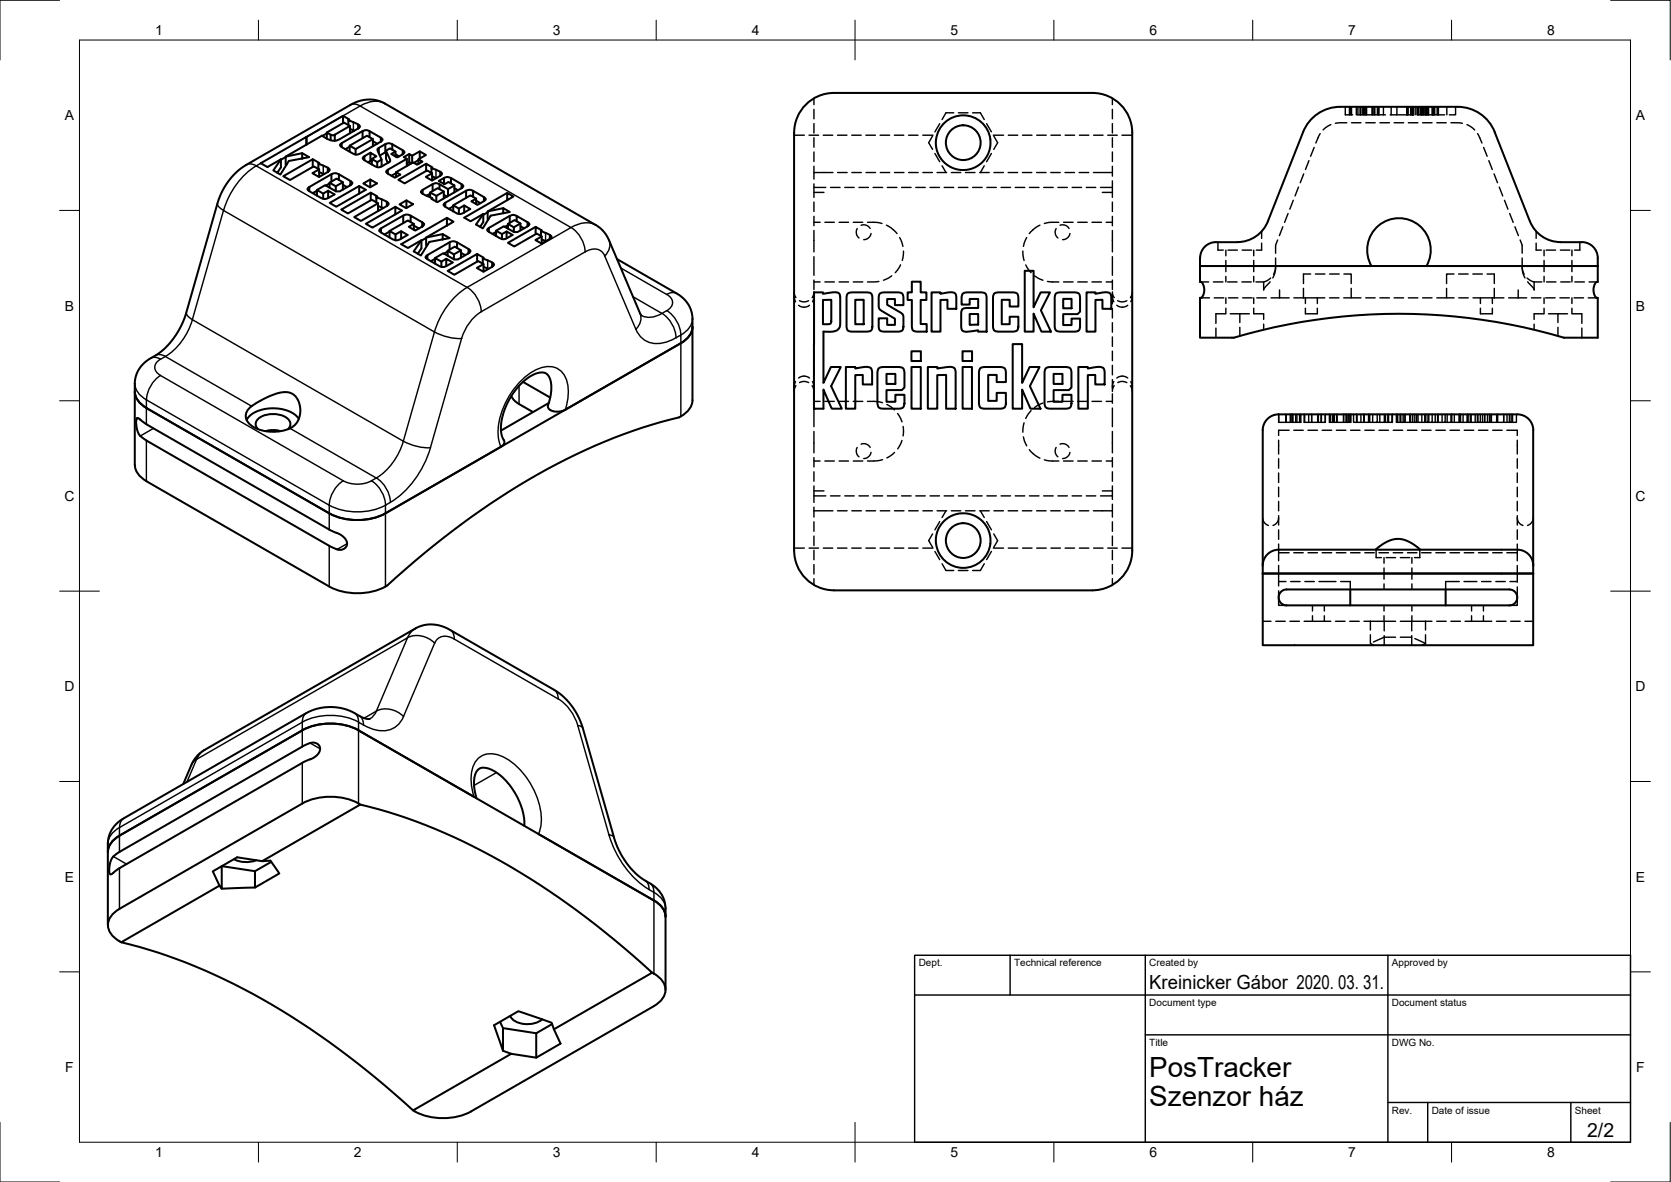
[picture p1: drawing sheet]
<svg xmlns="http://www.w3.org/2000/svg" width="420mm" height="297mm" viewBox="0 0 420 297" stroke-linecap="round" stroke-linejoin="round" font-family="sans-serif">
<defs><g id="words">
<g font-size="7">
<text x="289" y="270.6">PosTracker</text>
<text x="289" y="278.1">Szenzor ház</text>
</g>
<g font-size="4.9">
<text x="289" y="248.5">Kreinicker Gábor 2020. 03. 31.</text>
<text x="399.1" y="285.7">2/2</text>
</g>
<g font-size="3.5">
<text x="39" y="8.8">1</text>
<text x="89" y="8.8">2</text>
<text x="139" y="8.8">3</text>
<text x="189" y="8.8">4</text>
<text x="239" y="8.8">5</text>
<text x="289" y="8.8">6</text>
<text x="339" y="8.8">7</text>
<text x="389" y="8.8">8</text>
<text x="16.3" y="30.2">A</text>
<text x="411.3" y="30.2">A</text>
<text x="16.3" y="78">B</text>
<text x="411.3" y="78">B</text>
<text x="16.2" y="125.9">C</text>
<text x="411.2" y="125.9">C</text>
<text x="16.2" y="173.7">D</text>
<text x="411.2" y="173.7">D</text>
<text x="16.3" y="221.6">E</text>
<text x="411.3" y="221.6">E</text>
<text x="16.4" y="269.4">F</text>
<text x="411.4" y="269.4">F</text>
<text x="39" y="290.8">1</text>
<text x="89" y="290.8">2</text>
<text x="139" y="290.8">3</text>
<text x="189" y="290.8">4</text>
<text x="239" y="290.8">5</text>
<text x="289" y="290.8">6</text>
<text x="339" y="290.8">7</text>
<text x="389" y="290.8">8</text>
</g>
<g font-size="2.5">
<text x="231" y="242.9">Dept.</text>
<text x="255" y="242.9">Technical reference</text>
<text x="289" y="242.9">Created by</text>
<text x="350" y="242.9">Approved by</text>
<text x="289" y="252.8">Document type</text>
<text x="350" y="252.8">Document status</text>
<text x="289" y="262.9">Title</text>
<text x="350" y="262.9">DWG No.</text>
<text x="350" y="279.9">Rev.</text>
<text x="360" y="279.9">Date of issue</text>
<text x="396" y="279.9">Sheet</text>
</g>
</g></defs>
<!-- layer: Hidden -->
<g fill="none" stroke="#000" stroke-width=".36">
<path d="M199.7 34h2.5M203.4 34h2.4M204.7 24.7v1.6M204.7 27.5v2.4M204.7 31.1v2.3M204.7 34.6v2.4M204.7 38.2v2.4M207 34h2.4M210.6 34h2.4M214.2 34h2.3M217.7 34h2.4M221.3 34h2.4"/>
<path d="M224.9 34h2.3M228.5 34h2.3M232 34h2.6M234.5 34.2l-1 1.7 1 1.6M235.1 38.6l1.2 2M236.3 31.1l-1.2 2M239.8 28.3h-2l-.9 1.7M241 28.3h2.4M244.6 28.3h1.9l1 1.7M248.1 31.1l1.2 2M249.3 38.6l-1.2 2M249.8 34h2.5"/>
<path d="M249.9 34.2l.9 1.7-.9 1.6M253.5 34h2.4M257.1 34h2.4M260.7 34h2.4M264.2 34h2.4M267.8 34h2.4M271.4 34h2.4M275 34h2.3M278.5 34h2.4M279.7 24.7v1.6M279.7 27.5v2.4M279.7 31.1v2.3"/>
<path d="M279.7 34.6v2.4M279.7 38.2v2.4M282.1 34h2.6M330.4 37l-.9 2.3M331.9 33.6l-1 2.3M334.6 31.3l-1.9 1.3M338.3 26.8v2.1h1.8M338.6 30.8l-2.8 .2M339.3 26.8v2.1M339.6 26.8v2.1M339.8 30.8h2.4M339.8 26.8v2.1"/>
<path d="M341 26.8v2.1M341.3 28.9h1.8M341.4 26.8v2.1M342 26.8v2.1M342.1 26.8v2.1M342.5 26.8v2.1M342.8 26.8v2.1M343.1 26.8v2.1h2.6M343.2 26.8v2.1M343.4 30.8h2.4M343.5 26.8v2.1M343.6 26.8v2.1"/>
<path d="M345 26.8v2.1M345.2 26.8v2.1M345.6 26.8v2.1M345.7 26.8v2.1h1v-2.1l-.1 2.1h1.8M346.3 26.8v2.1M346.6 26.8v2.1M347 30.8h2.4M347.9 26.8v2.1M349.8 26.8v2.1M350.5 30.8h2.4M351.2 26.8v2.1h-1.7M351.2 28.9h4.3"/>
<path d="M353.7 26.8v2.1l.1-2.1M354 26.8v2.1M354.1 30.8h2.4M354.7 26.8v2.1M355.1 26.8v2.1M355.2 26.8v2.1M355.3 26.8v2.1M355.8 26.8v2.1M356.3 26.8v2.1M356.4 26.8v2.1M356.6 28.9h1.8M356.7 26.8v2.1"/>
<path d="M357.3 26.8v2.1M357.4 26.8v2.1M357.5 26.8v2.1M357.7 30.8h2.4M357.8 26.8v2.1M358 26.8v2.1M358.4 26.8v2.1h2.3v-2.1v2.1h1v-2.1M358.4 26.8v2.1M358.5 26.8v2.1M358.6 26.8v2.1M358.8 26.8v2.1M359.1 26.8v2.1"/>
<path d="M359.2 26.8v2.1M360.1 26.8v2.1M360.3 26.8v2.1M361.3 30.8h2.3M361.4 26.8v2.1M361.6 26.8v2.1M361.7 28.9h1.5M363.8 26.8v2.1M364.8 30.8l2.9 .2M366 26.8v2.1h-1.6M368.9 31.3l1.3 .8 .6 .6M371.5 33.6l1.1 2.3"/>
<path d="M373 37l.9 2.3M204.7 48.4h2.5M204.7 46.2v.9M204.7 57.9v5.4M204.7 55.9h1.5M204.7 41.8v1.6M204.7 47.1v2.5M204.7 50.8v2.4M204.7 54.4v2.3M204.7 47.1h2.9M207.4 55.9h2.4M208.8 47.1h2.4"/>
<path d="M209.4 43.4h-4.7v1.6M210.6 43.4h2.4M211 55.9h2.4M212.4 47.1h2.4M214.2 43.4h2.4M214.5 55.9h2.4M215.5 57.4a1.86 1.86 0 0 0 .5 2.4M216 47.1h2.4M216.5 56.6a1.9 1.9 0 0 1 2.3 .8M217.8 43.4h2.4M218.1 55.9h2.4l1.3 .3M219 58.7a1.85 1.85 0 0 1-1.8 1.5"/>
<path d="M219.5 47.1h2.4M221.3 43.4h2.4M222.9 56.6l1.1 .7 1.6 1.4M223.1 47.1h2.4M224.9 43.4h2.4M226.2 59.7l.8 2.2M226.7 47.1h2.4M228.5 43.4h2.4M230.3 47.1h2.3M232.1 43.4h2.3M233.8 47.1h2.4M235.6 43.4h2.4"/>
<path d="M236.9 41.7l.9 1.7M237.4 47.1h2.4M239.2 43.4h2.4M241 47.1h2.4M242.8 43.4h2.4M244.6 47.1h2.4M246.3 43.4h2.4M247.5 41.7l-1 1.7M248.1 47.1h2.4M249.9 43.4h2.4M251.7 47.1h2.4M253.5 43.4h2.4"/>
<path d="M255.3 47.1h2.4M257.1 43.4h2.3M258.1 59.7l-.8 2.2M258.8 47.1h2.4M260.6 43.4h2.4M261.5 56.6l-1.2 .7-1.5 1.4M262.4 47.1h2.4M264.2 43.4h2.4M265.6 57.4a1.86 1.86 0 0 0 .4 2.4M266 47.1h2.4M266.2 55.9h-2.3l-1.3 .3M266.5 56.6a1.86 1.86 0 0 1 2.3 .8"/>
<path d="M267.4 55.9h2.4M267.8 43.4h2.4M269 58.7a1.85 1.85 0 0 1-1.8 1.5M269.6 47.1h2.3M271 55.9h2.4M271.4 43.4h2.3M273.1 47.1h2.4M274.6 55.9h2.3M274.9 43.4h4.8M276.7 47.1h3M277.2 48.4h2.5M278.2 55.9h1.5"/>
<path d="M279.7 45.5v1.6M279.7 43.4v.9M279.7 57.9v5.4M279.7 41.8v1.6M279.7 47.1v2.5M279.7 50.8v2.4M279.7 54.4v2.3M317.2 58.2v1.7M322.6 57l-.9 2.2M323.9 53.7l-.9 2.2M325.2 50.3l-.9 2.3M326.5 47l-.9 2.2"/>
<path d="M327.8 43.7l-.9 2.2M329.1 40.4l-.8 2.2M374.4 40.4l.8 2.2M375.7 43.7l.8 2.2M377 47l.8 2.2M378.3 50.3l.9 2.3M379.6 53.7l.9 2.2M380.9 57l.9 2.2M386.2 58.2v1.7M199.7 74.4l.3 1.4M199.7 73.3l.1 .9 .3 .6M200.8 76.7a2.19 2.19 0 0 0 2.7 0"/>
<path d="M201 75.6l1.2 .3 1.1-.3M204.7 74.4l-.4 1.4M204.7 64.5v4.7M204.7 73.3l-.5 1.5M204.7 70.9h1.5M204.7 70.4v2.4M204.7 73.9v2.4M204.7 77.5v2.4M207.4 70.9h2.4M211 70.9h2.4M214.5 70.9h2.4M221 70.7l-2.9 .2"/>
<path d="M224.2 69.3l-2.1 1.1M226.4 66.6l-1.3 1.9M227.2 63.1l-.3 2.4M257.2 63.1l.3 2.4M257.9 66.6l1.3 1.9M260.1 69.3l2.1 1.1M263.4 70.7l2.8 .2M267.4 70.9h2.4M271 70.9h2.4M274.6 70.9h2.3M278.2 70.9h1.5M279.7 74.4l.4 1.4"/>
<path d="M279.7 64.5v4.7M279.7 73.3l.1 .9 .4 .6M279.7 70.4v2.4M279.7 73.9v2.4M279.7 77.5v2.4M280.8 76.7a2.19 2.19 0 0 0 2.8 0M281 75.6l1.2 .3 1.1-.3M284.7 74.4l-.4 1.4M284.7 73.3l-.5 1.5M302 74.9h2.1M302 70.9h1.9M305.1 70.9h2.4"/>
<path d="M305.3 74.9h2.4M306.2 60.9v2h1.4M308.1 78.9h-2.4v2.4M308.2 62.9v1.4M308.2 65.5v2.8M308.2 69.5v1.4M308.2 74.9v1.4M308.2 77.5v1.4M308.7 70.9h2.3M308.8 62.9h2.3M308.9 74.9h2.4M309.3 78.9h4.8"/>
<path d="M311.7 78.9v2.2M312.3 70.9h2.3M312.3 62.9h2.4M312.5 74.9h2.3M315.2 62.9v1.4M315.2 65.5v2.8M315.2 69.5v1.4M315.2 74.9v1.4M315.2 77.5v1.4M315.3 78.9h2.4v1.4M315.8 70.9h1.9M316 74.9h2.4"/>
<path d="M317.2 61.1v1.8h-1.3M319.5 69.9l-.8 .6-1 .4v2l.2-.5 1.5-1.6M319.6 74.9h4.5M320.7 64.8v3.1l-.7 2M320.7 67l-.5 1.9M321.2 60.3l-.5 1.3v2M321.7 72.9v2M325.3 74.9h2.4M327.7 74.9h.5M327.7 72.5v2.4M328.2 74.9h3M328.2 77.5v1.4h3v-1.4"/>
<path d="M328.2 74.9v1.4M329.6 68.9h-1.9v2.4M330.8 68.9h2.3M331.2 74.9h1.9M331.2 74.9v1.4M334.3 74.9h2.4M334.3 68.9h2.4M337.9 74.9h4.3M337.9 68.9h1.8v2.4M339.7 72.5v2.4M343.4 74.9h2.4M347 74.9h2.4"/>
<path d="M350.5 74.9h2.4M354.1 74.9h2.4M357.7 74.9h2.4M361.3 74.9h4.3M363.7 72.5v2.4M365.6 68.9h-1.9v2.4M366.8 68.9h2.3M366.8 74.9h2.4M370.3 68.9h2.4M370.4 74.9h1.8M372.2 74.9h3M372.2 77.5v1.4h3v-1.4"/>
<path d="M372.2 74.9v1.4M373.9 68.9h1.8v2.4M375.2 74.9h.5M375.2 74.9v1.4M375.7 72.5v2.4M375.7 74.9h2.4M379.3 74.9h4.6M381.7 72.9v2M382.2 60.3l.5 1.3v2M382.7 64.8l.1 3.1 .6 2M382.7 67l.5 1.9M384 69.9l.8 .6 .9 .4"/>
<path d="M384.1 70.8l1.5 1.6 .1 .5v-2M385.1 74.9h2.4M385.7 70.9h2M386.2 61.1v1.8h1.4M388.2 78.9h-2.5v1.4M388.2 62.9v1.4M388.2 65.5v2.8M388.2 69.5v1.4M388.2 74.9v1.4M388.2 77.5v1.4M388.6 74.9h2.4M388.8 62.9h2.3"/>
<path d="M388.9 70.9h2.3M389.3 78.9h4.8M391.7 78.9v2.2M392.2 74.9h2.4M392.3 62.9h2.4M392.4 70.9h2.4M395.2 62.9v1.4M395.2 65.5v2.8M395.2 69.5v1.4M395.2 74.9v1.4M395.2 77.5v1.4M395.3 78.9h2.4v2.4"/>
<path d="M395.8 74.9h2.4M396 70.9h2.4M397.2 60.9v2h-1.3M399.4 74.9h2.1M399.6 70.9h1.9M200 95.9l-.3 1.4M200.1 96.9l-.4 1.5M200.8 95a2.19 2.19 0 0 1 2.7 0M201 96.1l1.2-.3 1.1 .3M204.2 96.9l.3 .6 .2 .9M204.3 95.9l.4 1.4M204.7 81.1v2.4"/>
<path d="M204.7 84.7v2.3M204.7 88.3v2.3M204.7 91.8v2.4M204.7 95.4v2.4M204.7 99v2.3M279.7 81.1v2.4M279.7 84.7v2.3M279.7 88.3v2.3M279.7 91.8v2.4M279.7 95.4v2.4M279.7 99v2.3M280.1 95.9l-.4 1.4"/>
<path d="M280.2 96.9l-.5 1.5M280.8 95a2.19 2.19 0 0 1 2.8 0M281.1 96.1l1.1-.3 1.1 .3M284.2 96.9l.3 .6 .2 .9M284.3 95.9l.4 1.4M305.7 82.5v2.4M311.7 82.2v2.2M317.7 81.5v1.4M385.7 81.5v1.4M391.7 82.2v2.2M397.7 82.5v2.4M204.7 102.5v4.7"/>
<path d="M204.7 108.4v5.4M204.7 115.9h1.5M204.7 100.9h1.5M204.7 115v2.4M204.7 118.6v2.3M207.4 115.9h2.4M207.4 100.9h2.4M211 115.9h2.4M211 100.9h2.4M214.5 115.9h2.4M214.5 100.9h2.4M215.5 112.4a1.84 1.84 0 0 0 .5 2.4"/>
<path d="M216.5 111.6a1.84 1.84 0 0 1 2.3 .8M218.1 100.9h2.4l1.4 .3M219 113.7a1.89 1.89 0 0 1-1.8 1.5M221.9 115.5l-1.4 .3-2.4 .1M223 101.6l1.9 1.4M224.9 113.7l-1.9 1.4M225.7 103.9l1.1 2.1M226.8 110.7l-1.1 2.1M227.1 107.2v2.3M257.3 109.8l.8 2.2M257.5 106.3l-.3 2.3M258.8 113l1.5 1.5 1.2 .6"/>
<path d="M259.2 103.2l-1.3 2M262.2 101.3l-2.1 1.1M262.6 115.6l1.3 .2 2.3 .1M265.6 112.4a1.84 1.84 0 0 0 .4 2.4M266.2 100.9l-2.8 .1M266.5 111.6a1.8 1.8 0 0 1 2.3 .8M267.4 115.9h2.4M267.4 100.9h2.4M269 113.7a1.89 1.89 0 0 1-1.8 1.5M271 115.9h2.4M271 100.9h2.4M274.6 115.9h2.3"/>
<path d="M274.6 100.9h2.3M278.2 115.9h1.5M278.2 100.9h1.5M279.7 108.4v5.4M279.7 102.5v4.7M279.7 115v2.4M279.7 118.6v2.3M321.5 110.6v3.5M321.5 104.1v2h5.6v-2M321.5 115.3v2.4M321.5 118.9v2.3M323.3 104.1v2"/>
<path d="M323.4 104.1v2M324.1 108.1h-2.6v1.3M324.4 104.1v2M324.6 104.1v2M324.9 104.1v2M325 104.1v2M325.1 104.1v2M325.3 108.1h2.4M325.8 104.1v2M326.1 104.1v2M326.8 104.1v2M326.9 104.1v2"/>
<path d="M327.9 104.1v2h1.9v-2v2h1.5v-2M328 104.1v2M328.9 108.1h2.4M329.1 104.1v2M331.3 106.1h1.9v-2v2M331.5 104.1v2M332.2 104.1v2M332.3 104.1v2M332.4 108.1h2.4M334.3 104.1v2h1v-2M334.5 104.1v2M335 104.1v2"/>
<path d="M335.5 104.1v2M336 108.1h2.4M336.1 104.1v2M336.2 104.1v2M337.8 104.1v2M337.9 104.1v2M338.5 104.1v2M338.6 104.1v2h-3.3M339 104.1v2M339.2 104.1v2M339.5 104.1v2M339.6 108.1h2.4"/>
<path d="M339.7 104.1v2h-1.1M340.3 104.1v2h.8M341.1 104.1v2M341.1 106.1h.1M341.2 104.1v2M342.2 104.1v2M343 104.1v2v-2v2h-1.9M343.2 108.1h2.3M344.1 104.1v2M344.1 104.1v2h-1.1M344.4 104.1v2h1.9v-2M345.1 104.1v2"/>
<path d="M346.7 108.1h2.4M346.9 104.1v2M348.1 104.1v2h-1.8M348.4 104.1v2M349 104.1v2M349.1 104.1v2M350 104.1v2h-1.9M350.1 104.1v2h-.1M350.3 108.1h2.4M351.1 104.1v2h.3M351.2 104.1v2M351.4 106.1h.1"/>
<path d="M351.4 104.1v2M352.1 104.1v2M352.2 104.1v2M352.8 104.1v2M353.9 108.1h2.4M354.5 104.1v2h-1.2v-2v2h-1.9M354.5 106.1h.2M354.5 104.1v2M354.7 104.1v2M355.2 104.1v2M355.7 104.1v2h-1M356.2 104.1v2"/>
<path d="M356.6 104.1v2M357.5 108.1h2.3M357.5 104.1v2M358.2 104.1v2M358.5 104.1v2M359.1 104.1v2h-3.4M359.3 104.1v2M360.1 104.1v2h-1M360.1 106.1h1.4M360.9 104.1v2M361 108.1h2.4M361.5 104.1v2"/>
<path d="M361.6 104.1v2M362.6 104.1v2M363.4 104.1v2h-1.9M363.9 104.1v2M364.6 108.1h2.4M364.9 104.1v2M365 104.1v2h-1.6M365.7 104.1v2M366.9 104.1v2M367.1 104.1v2h-2.1M367.1 104.1v2M367.2 104.1v2h-.1"/>
<path d="M367.2 106.1h.7M367.9 104.1v2M368.2 108.1h2.4M369.1 104.1v2M369.7 104.1v2M369.9 104.1v2M370.9 104.1v2M371.5 104.1v2M371.6 104.1v2M371.8 108.1h2.3M372.2 104.1v2h-3.2l-.1-2v2h-1M372.8 104.1v2"/>
<path d="M373.3 104.1v2h-1.1M373.3 104.1v2M374 104.1v2h-.7M374 106.1h.7M374.5 104.1v2M374.7 104.1v2M375 104.1v2M375.3 108.1h2.4M376.3 104.1v2M376.6 104.1v2h-1.9M378.9 108.1h2.6v1.3M378.9 104.1v2"/>
<path d="M379.5 104.1v2M380 104.1v2h-1.9v-2v2h-1.5M380.3 104.1v2M381.3 104.1v2h-1.3M381.5 110.6v3.5M381.5 115.3v2.4M381.5 118.9v2.3M199.7 137.7h2.5M203.4 137.7h2.4M204.7 123.4h2.5M204.7 124.6v1.7M204.7 127.5v.9"/>
<path d="M204.7 128.4h4.7M204.7 122.1v2.5M204.7 128.4v1.5M204.7 131.1v2.4M204.7 134.7v2.4M204.7 138.3v2.4M204.7 124.6h2.9M207 137.7h2.4M208.8 124.6h2.4M210.6 137.7h2.4M210.6 128.4h2.4M212.4 124.6h2.4"/>
<path d="M214.2 137.7h2.3M214.2 128.4h2.4M216 124.6h2.4M217.7 137.7h2.4M217.8 128.4h2.4M219.5 124.6h2.4M221.3 137.7h2.4M221.3 128.4h2.4M223.1 124.6h2.4M224.9 137.7h2.3M224.9 128.4h2.4M226.7 124.6h2.4"/>
<path d="M228.5 137.7h2.3M228.5 128.4h2.4M230.3 124.6h2.3M232 137.7h2.6M232.1 128.4h2.3M233.8 124.6h2.4M234.5 134.2l-1 1.7 1 1.6M235.1 138.6l1.2 2M235.6 128.4h2.4M236.3 131.1l-1.2 2M237.4 124.6h2.4M237.8 128.4l-.9 1.7"/>
<path d="M239.2 128.4h2.4M241 124.6h2.4M242.8 128.4h2.4M244.6 124.6h2.4M246.3 128.4h2.4M246.5 128.4l1 1.7M248.1 131.1l1.2 2M248.1 124.6h2.4M249.3 138.6l-1.2 2M249.8 137.7h2.5M249.9 134.2l.9 1.7-.9 1.6M249.9 128.4h2.4"/>
<path d="M251.7 124.6h2.4M253.5 128.4h2.4M253.5 137.7h2.4M255.3 124.6h2.4M257.1 128.4h2.3M257.1 137.7h2.4M258.8 124.6h2.4M260.6 128.4h2.4M260.7 137.7h2.4M262.4 124.6h2.4M264.2 128.4h2.4M264.2 137.7h2.4"/>
<path d="M266 124.6h2.4M267.8 128.4h2.4M267.8 137.7h2.4M269.6 124.6h2.3M271.4 128.4h2.3M271.4 137.7h2.4M273.1 124.6h2.4M274.9 128.4h4.8M275 137.7h2.3M276.7 124.6h3M277.2 123.4h2.5M278.5 137.7h2.4"/>
<path d="M279.7 126.7v1.7M279.7 124.6v.9M279.7 122.1v2.5M279.7 128.4v1.5M279.7 131.1v2.4M279.7 134.7v2.4M279.7 138.3v2.4M282.1 137.7h2.6M317.5 130.1l.3 1.1 1.1 .8M321.5 130.1l-.3 1.1-.5 .5-.6 .3M321.5 122.4v2.4M321.5 126v2.4"/>
<path d="M321.5 129.6v2.4M321.5 133.1v2.4M321.5 136.7v4.2M321.5 138.9h2.6M325.3 138.9h2.4M328.9 138.9h2.4M332.4 138.9h2.4M336 138.9h2.4M339.6 138.9h2.4M343.2 138.9h2.3M346 138.1v2h1.3M346.7 138.9h2.4"/>
<path d="M350.3 138.9h2.4M353.9 138.9h2.4M357 138.1v2h-1.3M357.5 138.9h2.3M361 138.9h2.4M364.6 138.9h2.4M368.2 138.9h2.4M371.8 138.9h2.3M375.3 138.9h2.4M378.9 138.9h2.6M381.5 130.1l.3 1.1 .5 .5 .6 .3M381.5 122.4v2.4"/>
<path d="M381.5 126v2.4M381.5 129.6v2.4M381.5 133.1v2.4M381.5 136.7v4.2M385.5 130.1l-.3 1.1-1.1 .8M204.7 141.9v2.3M204.7 145.4v1.6M236.9 141.7l.9 1.7h2M241 143.4h2.4M247.5 141.7l-1 1.7h-1.9M279.7 141.9v2.3M279.7 145.4v1.6"/>
<path d="M317.5 156.1h2.1M320.8 156.1h2.4M321.5 148.4v3.7h2M321.5 142.1v5.1M321.5 146.1h1.8M324.3 156.1h2.4M324.5 146.1h2.4M327.9 156.1h2.1M328.1 146.1h2.4M330 156.1h3M330 152.1v1.5M330 154.7v1.4"/>
<path d="M331.7 146.1h4.2M333 156.1h1.6M333 152.1v1.5M333 154.7v1.4M335.8 156.1h2.4M337.1 146.1h2.4v2M339.4 156.1h2.4M343 156.1h1.6M344.6 159.5v2.2l.8 .4M344.6 156.1h3.4v2.4M344.6 156.1v2.2M348 140.1v1.4"/>
<path d="M348 142.7v2.8M348 146.7v1.4M348 152.1v1.5M348 154.7v1.4M348 159.7v2.4M348 156.1h2.9M348.5 140.1h2.4M352.1 140.1h2.4M352.1 156.1h7.9M355 156.1v2.4M355 159.7v2.4M355 140.1v1.4"/>
<path d="M355 142.7v2.8M355 146.7v1.4M355 152.1v1.5M355 154.7v1.4M358.4 156.1v2.2M358.4 159.5v2.2M361.3 156.1h2.3M364.8 156.1h2.4M366.9 146.1h-3.4v2M368.1 146.1h3.2M368.4 156.1h1.6M370 156.1h3"/>
<path d="M370 152.1v1.5M370 154.7v1.4M372.5 146.1h2.4M373 156.1h2.1M373 152.1v1.5M373 154.7v1.4M376.1 146.1h2.4M376.3 156.1h2.4M379.7 146.1h1.8M379.9 156.1h2.3M381.5 147.5v4.6h-2M381.5 142.1v4.2"/>
<path d="M383.4 156.1h2.1M350.9 160.1h-2.9l-2.7 1.2M352.1 160.1h2.9M355.7 160.5l2.7 1.2M358.4 161.7l-.8 .4"/>
</g>
<!-- layer: Visible -->
<g fill="none" stroke="#000" stroke-width=".51">
<path d="M71.8 39.5l-1.2 .6M76 39.8v-1.3l1.7 1-5.1 1-2.1 3.4-1.8-1.1 1.9-2.8M76 38.5l-4.2 .9v2l.3-.1M77 34.4l.1 1.9-.1-1.9-11.4 6.6 1.6 1 3.4-2v2.1l-.9 1.3M77.1 34.4h.1M82.2 34.8v-1.5l.9 .6v1.3M82.2 33.3l4.3-2.5 1.5 .9v1.8M82.2 33.5l-1.2 .7M83.1 33.9l.5 .1 .6-.1M86.3 31v-1.9l-9.2 5.3M86.3 29.1l1.5 .9-.2 .2M87.9 36.6l1.5 .9"/>
<path d="M87.9 36.9l-1.1 .6M88 32.4l1.1 .5M88 31.7l-3.8 2.2v1.5M90.1 32.3v-1l.4 .5-.3 .4-4.9 2.8-.9 .4-1.6-.3-1.9-1-9.1 5.3M90.1 31.3l-2.5-1.1v1.2M91.2 32.9l-5.3 3.1v1M91.6 39.3l-.4 .4 .2 .4 3.4 1.9 1-.1 2-1.1 .3-.3v-.4v.4M92.9 34.5v-1.5l2.9 1.6M92.9 33l-.8-.3-.9 .2v1.8M93.1 38.4l-1.5 .9v.9M93.5 39.9l1.1-.6-1.5-.9v2l.4 .2M93.8 36.8v-1.8l-1.5-.9-4.4 2.5v1.5"/>
<path d="M93.8 35l-4.4 2.5v1.3M93.8 35.5l1 .6M95.2 37.2l-.3 .5 1 2.4v1.7M95.8 34.6l.4 .4-.4 .6zM95.8 35.6l-5.3 3-.8 .3-.9-.3-2.9-1.7-.4-.5 .4-.4M96.9 36.2l-1.7 1v1.3M96.9 38.3l-1.4 .8M97 37.9l1.1-.6 1.3 .8v1.2M98.6 37.6v-1.4l2.7 1.6M98.6 36.2l-.7-.2-1 .2v2.1l.1-.1M99.4 38.1l-1 .6 1.5 .9 1.7-1.1 .1-.3-.4-.4v1M99.4 38.8l1 .5"/>
<path d="M102.3 39.9l-4.8 2.8v1M102.9 38.7l-1.4 .8 .8 .4v1.8M103.6 39.1l-.7-.4v2.1l.5 .3M105.5 39.9v-1.9l1.6 1-1.9 1M105.5 38l-1.9 1.1v1.8M199.7 33.4v105M199.7 33.4a10 10 0 0 1 10-10h65a10.2 10.2 0 0 1 10 11.7v101.5a10.2 10.2 0 0 1-10 11.7l-65 .1a10 10 0 0 1-10-10.1M249 35.1a6.9 6.9 0 0 0-10.9-4.8 6.9 6.9 0 0 0 1.2 11.8l2 .6h1.6l2-.5 1.4-.8 1.3-1.3 .9-1.6 .5-1.8v-1.6M337 26.8h29.5a9.9 9.9 0 0 1 9.3 6.4l8.9 22.4a8.8 8.8 0 0 0 9.6 5.3h3.4M337 26.8a10 10 0 0 0-9.3 6.4l-8.9 22.4M65.6 41h.1M77.8 47l-.5 .5 .3 .4 3.7 2.1 1-.1 1.8-1-1.6-1v1.9"/>
<path d="M78.6 40l-7.4 4.3 1.7 .9 6-3.4 1.3 .8v1.9M79.7 47.9l-1.1 .6M80.1 41.1l.2-.1-1.7-1v2M80.2 42.6l-1.7 .9 1.7 1 2.6-1.6 .1-.3-.5-.5v1.1M80.2 43.3l1.3 .5M81.3 48.6l-1.6-.9v1.5M82.4 42.1l-2.3-1v1.3M82.5 47.9l-1.2 .7v1.4M82.9 47.2v-1.3l1.7-1 1.6 .9v1.9M82.9 45.9l1.5 .9M82.9 46.1l-1 .5M83.3 43.8l-5.5 3.2v1"/>
<path d="M85.2 45.2v-1.4l2.9 1.7M85.2 43.8l-.7-.3-1.2 .3v1.8M86.2 45.8l-1.8 1v1.3M86.2 46.4l1.1 .6M88.1 46.6v-1.1l.5 .4-.1 .4-3.1 1.8h-.9l-2.7-1.6-2.1 1.2M90.3 46.7l-7.4 4.3 1.7 1 7.4-4.3-1.7-1v1.9M93.1 45.1l-1.7 1 1.6 1 1.8-1-1.7-1v2M93.1 40.4l-.6 .4M93.2 48.4l-7.4 4.3 1.7 .9 6-3.4 1.6 .9v1.9M94.6 49.5l.3-.1-1.7-1v1.9M94.8 40.7l-1.3-.8v1.4M95.1 51.1l-6 3.5 1.6 .9 6.6-3.7 .4-.6-.4-.5v1.1"/>
<path d="M95.1 51.8l1.3 .5M95.8 57.4l-.4 .4 .1 .4 3.9 2.2 .9-.1 2.2-1.3-1.6-.9v1.9M95.9 40.1l-1.1 .6v1.3M97.3 50.7l-2.7-1.2v1.3M97.5 42.7l-.4 .4 .1 .3 2.1 1.3 1.3-.8-1-.6v1.2M97.9 58.2l-1.2 .7M98.1 40.1l-1.1-2.2v2l.5 1M99.4 52l-7.4 4.2 1.6 1 7.4-4.3-1.6-.9v1.9M99.4 58.9l-1.5-.9v1.7M99.6 43.5l-1.2 .7M100.9 58.1l-1.5 .8v1.5M101.4 54.2l-5.6 3.2v1"/>
<path d="M102.2 50.4l-1.7 1 1.6 .9 1.8-1-1.7-.9v1.9M102.9 40.8l-.6 .3M103.3 55.8v-1.6l2.9 1.7M103.3 54.2l-.8-.3-1.1 .3v1.9M104.1 57.7v-1.4l-1.5-.9-4.7 2.6M104.1 56.3l-1.3 .7 1.6 .9 2.1-1.3 .1-.3-.4-.4v1M104.1 56.7l1.2 .7M105.2 41.2v-1.2l1 .6-1.3 .8-1-.6-4.3 2.5M105.2 40.3l-1.1 .6M106.3 47.7l-.5 .5 .3 .4 2.6 1.2v.3M107.1 41.2l-6.9 4 1.5 .9 5.7-3.3 1.2 .7v1.8M107.1 59.8l-1.1 .7"/>
<path d="M108.1 49.6v-1.2l2-1.1 1.5 .8v1.8M108.1 48.4l1.6 .8M108.1 48.7l-.8 .5M108.5 42.2l.2-.1-1.6-.9v1.8M108.6 43.5l-1.5 1 1.5 .9 2.1-1.2M108.6 44.3l1.1 .5M108.8 46.3l-2.5 1.4v1M110.5 47.5v-1.2l2.1 1.2M110.5 46.3l-.8-.3-.9 .3v1.7M110.7 43.2l.4 .4-.4 .6zM110.7 43.2l-2.2-1v1.2M111.3 58.8l-4.2 .9v2h.3"/>
<path d="M111.6 48.1l-1.9 1.1v1.5M111.6 48.9l.8 .5M111.6 44.7l-1.3 .8 1.5 .8 1-.6 1.5 .9v1.7M112 51l-.5 .4 .2 .4 3.6 2 1.2-.2 1.7-1.1-1.5-.9v1.8M112.4 56.7v-2l1.6 1-6.9 4M112.4 54.7l-11.5 6.7 1.7 .9 3.4-1.9v2l-.9 1.4M113.4 46.1v-1.4l2.7 1.6M113.4 44.7l-.8-.2-1 .2v1.5M114 51.8l-1.1 .7M114.3 46.6l-1.7 .9v1.7M114.3 47.3l.8 .5M115.4 52.4l-1.4-.8v1.5"/>
<path d="M116.1 46.3l.4 .4-.4 .6zM116.1 47.3l-6.1 3.5-1.6-.9 .3-.1M116.7 51.6l-1.3 .8v1.4M117.2 47.9l-5.2 3.1v1M119 49.5v-1.6l2.7 1.6M119 47.9l-.8-.2-1 .2v1.8M119.7 51.3v-1.4l-1.4-.8-4.3 2.5M119.7 49.9l-1.2 .7 1.6 .9 1.9-1.2 .1-.3-.4-.5v1M119.7 50.4l1.1 .7M122.6 53.3l-1.1 .7M122.9 57.3l-.4 .4 .2 .4 3.5 2 1-.1 1.7-1-1.5-.8v1.7M124.7 58.3l-.9 .5"/>
<path d="M126.2 58.8l-1.5-.8v1.3M126.5 53.6v-1.3l1.7 1-4.8 .9-2 3.2-1.7-1 1.8-2.6M126.5 52.3l-3.9 .8v2.1l.2-.1M127.4 58.2l-1.2 .6v1.3M127.5 50.3v-1.8l1.6 .9-6.5 3.7M127.5 48.5l-10.8 6.2 1.6 .9 3.2-1.8v2l-.8 1.2M127.7 57.5v-1.2l1.7-1 1.5 .9v1.7M127.7 56.3l1.5 .8M127.7 56.6l-.7 .4M128.2 54.3l-5.3 3v1M129.9 55.6v-1.3l2.8 1.5M129.9 54.3l-.8-.3-.9 .3v1.7"/>
<path d="M130.9 56.2l-1.7 .9v1.2M130.9 56.9l.9 .5M132.7 56.9v-1.1l.4 .5-.3 .4-2.7 1.6h-.9l-2.5-1.4-2 1.1M134.7 57l-7 4 1.6 .9 5.6-3.2 1.3 .7v1.8M136 58.1l.3-.2-1.6-.9v1.8M136.2 59.4l-1.6 .9 1.6 .9 2.1-1.2M138.3 59l.4 .5-.4 .5zM138.3 59l-2.3-.9v1.2M318.8 55.6a8.8 8.8 0 0 1-9.6 5.3h-2.5a4.2 4.2 0 0 0-5 4v6h.4l.3 .3 .4 1.6-.4 1.7-.3 .3-.4 .1v10h8.5a146.2 146.2 0 0 1 83 0h8.5v-10h-.3l-.3-.4-.4-1.6 .3-1.5 .3-.5h.4v-6a4 4 0 0 0-3.9-4.1M107.5 64.1l-.5 .5 .2 .3 3.8 2.2 1-.1 1.8-1-1.6-1v1.9M109.4 65l-1.1 .6M111 65.8l-1.6-1v1.5"/>
<path d="M111.3 60.2v-1.4l1.8 1-5.2 1-2.1 3.4-1.8-1 2-2.8M112.2 65l-1.2 .8v1.3M112.6 64.3v-1.3l1.7-1 1.6 .9v1.9M112.6 63l1.5 .9M112.6 63.2l-1 .5M113.1 60.9l-5.6 3.2v1M114.9 62.3v-1.4l2.9 1.7M114.9 60.9l-.8-.3-1 .3v1.8M115.9 62.9l-1.8 1v1.3M115.9 63.5l1.1 .6M117.8 63.7v-1.1l.5 .4-.2 .4-3 1.8h-.9l-2.7-1.6-2.1 1.2M120 63.8l-7.4 4.3 1.6 1 6-3.5 1.4 .8v1.9"/>
<path d="M121.4 64.9l.2-.1-1.6-1v2M121.6 66.4l-1.7 .9 1.7 1 2.2-1.3M121.6 67.1l1.2 .4M123.8 66l.4 .4-.4 .6zM123.8 66l-2.4-1.1v1.3M136.2 60.2l1 .4M155.2 65.1l15.6 9 1.5 1.3 1 1.5 .6 1.6 .2 1.3v20.8a5.2 5.2 0 0 1-3.3 4.3 147.9 147.9 0 0 0-49.9 23.4 248.9 248.9 0 0 0-24 19.1 15.6 15.6 0 0 1-14.1 0l-46-26.5-1.7-1.3-.8-1.1-.3-1.1-.1-21.3 .5-2.3 .9-1.6 1.1-1.1 3.6-2.4 2.3-2 1.9-2.5 1.4-2.4 1.2-3 8.3-29 .9-1.9 1.2-2 2.4-2.8 2.3-1.7 26.8-15.4 2-.7 1.5-.3 1.8 .1 1.5 .3 1.1 .5 54.2 31.3 1.2 1.3 .9 1.3 8.4 19.5M204.7 73.5h2.2v.3l1.6-.2a2.81 2.81 0 0 1 2.5 .1l.3 .9v6.8a2.03 2.03 0 0 1-2.5 2l-1.7-.1v12.9l1.8-4h2.5l-2.4 4.8 2.7 5.7h-2.6l-2-4.8v4.8h-2.4zM206.9 75.4l2.1-.1v5.4l-.1 .5-.4 .3h-1.6zM213.1 73.8l1-.3h4.3a.9 .9 0 0 1 .9 .9v8a.9 .9 0 0 1-.9 .9h-4.6a.91 .91 0 0 1-.9-.9v-7.7zM215.1 75.3h2.1v6.2h-2.1zM221.2 73.9l1-.4h4a.9 .9 0 0 1 .9 .9l.1 2.3h-2.2v-1.6h-1.9v1.5l3.9 2.4 .2 .7-.1 2.7a.87 .87 0 0 1-.9 .9h-4.3a.87 .87 0 0 1-.9-.9l-.1-2.4h2.2v1.6h1.9v-1.5l-3.4-2-.5-.5-.2-2.9z"/>
<path d="M229.3 70.8h2.2v2.7h1.4v1.9h-1.4v6h1.5v1.9h-2.7a.9 .9 0 0 1-1-.9v-7h-1.1v-1.9h1.1zM234.2 73.5h2.3v.3l1.3-.2a2.39 2.39 0 0 1 2.4 .2l.3 .8v3h-2.3v-2.3l-1.7 .1v7.9h-2.3zM242 73.9l1.1-.4h4a.9 .9 0 0 1 .9 .9l.1 8.9h-2.2v-.3l-1.5 .2a2.75 2.75 0 0 1-2.4-.1l-.3-.9v-3.9a.91 .91 0 0 1 1-.9h3.3v-2.3h-2.2v1.4h-2v-1.8zM243.8 78.9h2.2v2.7h-2.2zM250 73.8l.9-.3h4.2a.9 .9 0 0 1 .9 .9l.1 2.6h-2.2v-1.7h-2v6.2h2v-1.9h2.2l-.1 2.8a.9 .9 0 0 1-.9 .9h-4.4a.91 .91 0 0 1-1-.9v-7.7zM257.7 68.1h2.2v9.1l1.8-3.7h2.3l-2.3 4.5 2.5 5.3h-2.3l-2-4.5v4.5h-2.2zM265.5 73.8l1-.3h4.1a.9 .9 0 0 1 .9 .9l.1 3.9-.6 .6h-3.7v2.8h2.1v-1.6h2.2l-.1 2.3a.9 .9 0 0 1-.9 .9h-4.4a.91 .91 0 0 1-1-.9v-7.7zM267.3 75.1h2.1v2.4h-2.1zM273.2 73.5h2.2v.3l1.4-.2a2.39 2.39 0 0 1 2.3 .2l.3 .8v3h-2.2v-2.3l-1.8 .1v7.9h-2.2zM342.6 66.9h-40.9h100h-40.8M344.8 66.8a8 8 0 0 1 7-12 8 8 0 0 1 6.9 12M33.9 98.4a5.1 5.1 0 0 0 2.9 4.1l46 26.5a15.6 15.6 0 0 0 14.1 0"/>
<path d="M128.6 99.6l.7 1 1.2 .9M131.5 96l6.8 3.9M174.1 82.2a5 5 0 0 1-2.9 4l-74.3 42.8M212.7 92.2h2.4v.4l1.4-.3a2.75 2.75 0 0 1 2.5 .2l.3 1v3.1h-2.4v-2.4l-1.8 .1v8.4h-2.4zM220.9 92.7l.4-.3 .7-.2 4.4 .1a.98 .98 0 0 1 1 .9v4.2l-.6 .6h-3.9v3h2.2v-1.8h2.3l-.1 2.8a.9 .9 0 0 1-.9 .7h-4.4l-.7-.1-.4-.3-.3-.9v-7.9zM222.9 94h2.2v2.5h-2.2zM229.2 88.3h2.3v2.4h-2.3zM229.2 92.2h2.3v10.5h-2.3zM233.3 92.2h2.4v.4l1.6-.2a2.93 2.93 0 0 1 2.7 .1l.3 1v9.2h-2.4v-8.5l-2.2 .1v8.4h-2.4zM242 88.3h2.4v2.4h-2.4zM242 92.2h2.4v10.5h-2.4zM246.4 92.6l1.1-.4 4.4 .1a.94 .94 0 0 1 1 .9v2.8h-2.3v-1.8h-2.1v6.5h2.1v-2h2.3l-.1 3.3a.9 .9 0 0 1-.9 .7h-4.7a.98 .98 0 0 1-1-1l-.1-8.2z"/>
<path d="M254.6 86.5h2.4v9.7l1.9-4h2.5l-2.4 4.8 2.6 5.7h-2.5l-2.1-4.8v4.8h-2.4zM263 92.5l1-.3 4.4 .1a.98 .98 0 0 1 1 .9v4.2l-.6 .6h-3.9v3h2.2v-1.8h2.3l-.1 2.8a.9 .9 0 0 1-.9 .7h-4.4l-.8-.1-.3-.3-.3-.9v-7.9zM264.9 94h2.2v2.5h-2.2zM271.1 92.2h2.4v.4l1.5-.3a2.75 2.75 0 0 1 2.4 .2l.3 1v3.1h-2.3v-2.4l-1.9 .1v8.4h-2.4zM34.4 105.1h.4l2 1.5 46 26.5 2.8 1.3 .8 .6 .7 .8 .2 1-.2 .6-.8 .6-1 .2-2.1-.8-46.7-26.9-1.4-1.1-.5-.9-.4-2.2zM63.3 102.1a2.88 2.88 0 0 0-1.5 2.8 2.88 2.88 0 0 0 2 2.4 9.9 9.9 0 0 0 9.7 0l.8-.7 .7-.9 .3-1 .2-1.7-.4-2.2-.8-1.2-.8-.6-1.4-.5-2.4 .4-3.8 1.6-2.6 1.6M64.9 107.8a1.88 1.88 0 0 1-.5-1.9 1.88 1.88 0 0 1 1.4-1.3 6.4 6.4 0 0 1 6.8 .8 1.64 1.64 0 0 1-.2 2.4M66.9 108.3l1.8-.2 1.7 .2M75.1 105.3a8.6 8.6 0 0 0-8.6-2.5l-1.7 .5a5.1 5.1 0 0 0-2.8 2.2M130.5 101.5l3.5 2.1M138 101.3l-12 6.9M142.2 103l-1.3 .4h-1.2l-1.1-.2-.7-.5-.1-.7 .7-2.7 .1-2.5-.3-1.5-.5-1.1-.8-.5-.8-.1-1.1 .2-1.5 .6-1.6 1.1-2 2-1.6 2.3-1.3 2.5-.8 2.7-.3 1.5v2.3l.8 2.2-.1 .5-.4 .5-29.4 17"/>
<path d="M235.4 136.6l-.1-1.4 .3-1.3 1.1-2.3 1.1-1.1 1.4-.8 1.1-.5 1.5-.2h1.3l1.8 .5 2.1 1.5 1 1.2 .7 1.5 .3 1.5v1.4M249 136.6a6.9 6.9 0 0 1-6.8 6.1 6.9 6.9 0 0 1-6.8-6.1M346 138.1l.7-.7 1.9-1.2 1.2-.5 1.3-.3 1.4 .1 1.3 .4 2.2 1.3 1 .9M317.5 144.1h68M317.5 144.1v18h68v-18M317.5 144.1v-34.9a4.3 4.3 0 0 1 4-5.1h60a4.5 4.5 0 0 1 4 5.5v34.5M317.5 142.1a4.5 4.5 0 0 1 5.4-4h57.6a4.3 4.3 0 0 1 5 4M322.1 148.7l.6-.4 .7-.2h56.2l.7 .2 .6 .4 .5 .8 .1 .8-.5 1.1-.4 .4-.8 .3h-56.5l-1.1-.4-.6-1-.1-1zM339.5 148.1v4M363.5 148.1v4M46.1 197l2.5-5.7 1.2-1.6 1.3-1.1 53.5-30.8 2-.7 1.5-.2a9.4 9.4 0 0 1 5.1 1.4l26.1 15 2.3 1.8 1.6 1.6 1.8 2.6 1.5 3.4 7.9 28 .9 2.3 1.6 3 1.8 2.3 2.2 2.1 2.5 1.6a7.3 7.3 0 0 1 3.9 6.3v20.5M76 187.6l-45.9 26.5a4.2 4.2 0 0 0-2.6 3.7v1.5a.48 .48 0 0 0 .4 .5 .48 .48 0 0 0 .5-.4l1.7-1.2 45.9-26.5"/>
<path d="M76 183.5l-45.9 26.5a5 5 0 0 0-3 4.1M76 183.5a15.6 15.6 0 0 1 14.2 0M78 186.7a1.76 1.76 0 0 1 2.3 .8 1.76 1.76 0 0 1-.7 2.4l-1.6 .9M78 190.8l-2 .9M78 186.7l-2 .9M93 180.6l-1.6-.2-3.6-1.8-3-.8h-3.5l-3 .8-47.2 27.1a7.3 7.3 0 0 0-4 6.3v20.5M58.8 215.9a6.9 6.9 0 0 0 5.6 .3M64.1 218.9l-8.3-1.2v5.6l-.6-.7-1.7-3.6 6.1-3.6 6.3 1 2.1-.1 2.2 3.2-6.1 3.5M65.9 216.4l24.7-14.2a145.7 145.7 0 0 1 47.5 21.7 217.9 217.9 0 0 1 25.9 20.5l-24.7 14.3M68.2 216.6l-4.1 2.3v4.1l-8.3 .3M90.6 202.2a15.3 15.3 0 0 0-14.6-.3l-45.9 26.5a4.5 4.5 0 0 0-2.7 5.3 6.2 6.2 0 0 0 3.1 3.1M119.2 200.2l-29.1-16.7 74.3 42.8a5 5 0 0 1 2.9 4.1"/>
<path d="M119.8 200.6l-.4-1.9a5.7 5.7 0 0 1 1-5.4l.4-.3 .9-.1 2 .6 2.2 1.4 2.2 2.3 1.7 2.6 1.2 2.6 .7 2.5 .1 2.6M55.2 222.6l-24.7 14.2a147.9 147.9 0 0 1 49.8 23.4 225.2 225.2 0 0 1 23.6 18.8l24.6-14.2M125.7 256.8l.8 1.6M128.3 255.3a4.6 4.6 0 0 0 5 2l2-.5 1-.6M138.8 257.4l-4 2.3v6.1l6.1-3.5-2.2-5.3-8.4-2.9-6.1 3.5 2.3 6.5v-5.7l8.3 1.3M164 244.4l.4 .3M164.4 244.7a4.5 4.5 0 0 1 2.7 5.2 5.8 5.8 0 0 1-2.7 2.9l-46 26.5M103.9 279l.4 .3M104.3 279.3a15.6 15.6 0 0 0 14.2 0M126.5 264.1l2 .7 6.3 1"/>
<circle cx="242.2" cy="35.9" r="4.4"/>
<circle cx="242.2" cy="135.8" r="4.4"/>
</g>
<!-- layer: Visible Narrow -->
<g fill="none" stroke="#000" stroke-width=".36">
<path d="M88.1 26.4a2.41 2.41 0 0 1 2.5 .2M88.9 30.7v2.1M90.6 26.6l53 30.6-26.1 15-53.1-30.5 1.2-.7M90.6 26.6l-13.6 7.8M96.8 26a6.3 6.3 0 0 0-6.2 .6M54.7 51.1a1.95 1.95 0 0 0 1.5 1.8M56.2 52.9l53 30.5-7.8 27.5M56.2 52.9l-7.8 27.4 53 30.6M61.9 41.4a2.41 2.41 0 0 1 2.5 .3 19.7 19.7 0 0 0-8.2 11.2M81.3 41.6v2.1M96 50.1v2M109.6 42.7v2"/>
<path d="M137.2 58.5v2.1M143.6 57.2a7.8 7.8 0 0 1 3.5 6.1M149.8 56.6a6.3 6.3 0 0 0-6.2 .6M46.9 78.5a1.95 1.95 0 0 0 1.5 1.8 16.4 16.4 0 0 1-6.8 9.3M121 78.3a7.8 7.8 0 0 0-3.5-6.1 19.7 19.7 0 0 0-8.3 11.2 13.3 13.3 0 0 0 6.9 1.7M121 78.3a11.7 11.7 0 0 0-4.9 6.8l-7.9 27.4M122.6 65.4v2.1M152.1 64.4l7.8 18.4a5.8 5.8 0 0 0 7.7 3.1l2.4-1M153.1 60.3a3.7 3.7 0 0 1-1 4 3.1 3.1 0 0 0-5-1l-26.1 15M156.1 67.3l11.5 6.7M159.2 74.6l7.2 4.2 1.2-.7M161 78.8a3.7 3.7 0 0 1-1.1 4"/>
<path d="M161.3 79.3a5.1 5.1 0 0 0 5.1-.5 7.8 7.8 0 0 1 3.6 6.1M167.6 78.1a7.8 7.8 0 0 1 3.6 6.1 5 5 0 0 0 2.9-4.1M167.7 74a2.16 2.16 0 0 1 1.4 2 2.16 2.16 0 0 1-1.4 2.1M170.1 73.7a2.41 2.41 0 0 0-2.4 .3M33.9 96.4a5 5 0 0 0 2.9 4.1M37.9 90a2.41 2.41 0 0 1 2.5 .3M39.1 89.3a2.41 2.41 0 0 1 2.5 .3M40.4 94.4l45.9 26.4M40.4 90.3a2.16 2.16 0 0 0-1.5 2 2.16 2.16 0 0 0 1.5 2M40.4 94.4a7.8 7.8 0 0 0-3.6 6.1M41.6 89.6l21.7 12.5M41.6 89.6l-1.2 .7"/>
<path d="M130.5 97v4.5M170 84.9l1.2-.7v20.4M36.8 100.5v6.1M36.8 110.7v10.2M36.8 100.5l46 26.5M38.6 107.6l-3.3 2M72.9 107.6l21.7 12.5M101.4 110.9a13.3 13.3 0 0 0 6.8 1.6M101.4 110.9a16.4 16.4 0 0 1-6.8 9.2M108.2 112.5a23.9 23.9 0 0 1-11.3 14.5v20.4M142.2 102.9a10.4 10.4 0 0 0-.6-9 5.1 5.1 0 0 0-6.6-1.1 19 19 0 0 0-9.8 16.6l.4 2 .4 .9M82.8 127v6.1"/>
<path d="M82.8 137.2v10.2M82.8 126.9a15.6 15.6 0 0 0 14.1 0M86.3 120.8a7.8 7.8 0 0 0 7.1 0M86.3 120.8a7.8 7.8 0 0 0-3.5 6.1M87.3 136.6l-2.5 1.5M93.4 120.8a7.8 7.8 0 0 1 3.5 6.1M94.6 120.1l-1.2 .7M94.6 120.1a7.8 7.8 0 0 1 3.6 6.1M104.5 157.9l-1.2 1-.8 1.4M113.2 158.3a2.42 2.42 0 0 1 1 2.3M77.1 179.2a2.42 2.42 0 0 0-1.1 2.3M89.1 179.2a2.42 2.42 0 0 1 1.1 2.3 15.6 15.6 0 0 0-14.2 0"/>
<path d="M90.4 179.9a2.42 2.42 0 0 1 1 2.3M94.6 178.7a6 6 0 0 1 6.9 1.4 5.8 5.8 0 0 1-7.7 3.1l-2.4-1M94.6 178.7l7.9-18.4-53.1 30.5-2.4 5.7M94.6 178.7l-3 1.8M94.7 178.7l-.6 .9-1.1 1M102.5 160.3a5.9 5.9 0 0 1 6.8 1.3M109.3 161.6l-7.8 18.5M114.2 160.6l26.2 15M114.2 160.6a3.1 3.1 0 0 0-4.9 1M139.3 173.3a2.42 2.42 0 0 1 1 2.3M140.4 175.6a11.7 11.7 0 0 1 4.9 6.8l7.8 27.4a24.3 24.3 0 0 0 10.1 13.7M49.4 190.8l-.9 .8-.4 .6"/>
<path d="M51.4 188.5l-1.1 .9-.9 1.4M76 181.5v6.1M76 191.7v10.2M76 181.5l-46 26.5M78 186.7l2.5 1.5M91.4 182.2l-1.3-.7v20.4M124.8 194.1l-5.6 3.3M145.3 182.3a1.36 1.36 0 0 1 1.3 .7M28.5 215.3l3.3 1.9M30 208v6.1M30 218.2v10.2M30.1 207.9a5 5 0 0 0-3 4.1"/>
<path d="M31.1 205.7a2.42 2.42 0 0 0-1 2.3M119.2 200.2a10.4 10.4 0 0 1 .5-9 5.1 5.1 0 0 1 6.6-1.1 19 19 0 0 1 9.8 16.6l-.4 2-.3 .9M153.1 209.8a1.36 1.36 0 0 1 1.3 .7M162.2 221.2a2.42 2.42 0 0 1 1 2.3M163.2 223.5l1.2 .7v20.5M163.4 221.9a2.42 2.42 0 0 1 1 2.3 5 5 0 0 1 2.9 4.1"/>
</g>
<!-- layer: Visible -->
<circle cx="204.7" cy="102.7" r=".25" fill="#000"/>
<!-- layer: Border -->
<g fill="none" stroke="#000" stroke-width=".25">
<path d="M15 .1h-15v15M20 10.1h390v276.9h-390zM65 5.1v5M115 5.1v5M165 5.1v5M215 5.1v10M265 5.1v5M315 5.1v5M365 5.1v5M405 .1h15v15M15 52.9h5M410 52.9h5"/>
<path d="M15 100.7h5M410 100.7h5M15 148.6h10M405 148.6h10M15 196.4h5M410 196.4h5M15 244.2h5M410 244.2h5M0 282.1v14.9h15M65 287v5M115 287v5M165 287v5"/>
<path d="M215 282.1v9.9M265 287v5M315 287v5M365 287v5M420 282.1v14.9h-15"/>
</g>
<!-- layer: TitleBlock -->
<path d="M230 240.1h180v46.9h-180zM230 250h180M254 240.1v9.9M288 240.1v46.9M349 240.1v46.9M288 260.1h122M349 277.1h61M359 277.1v9.9M395 277.1v9.9" fill="none" stroke="#000" stroke-width=".36"/>
<use href="#words"/>
</svg>
